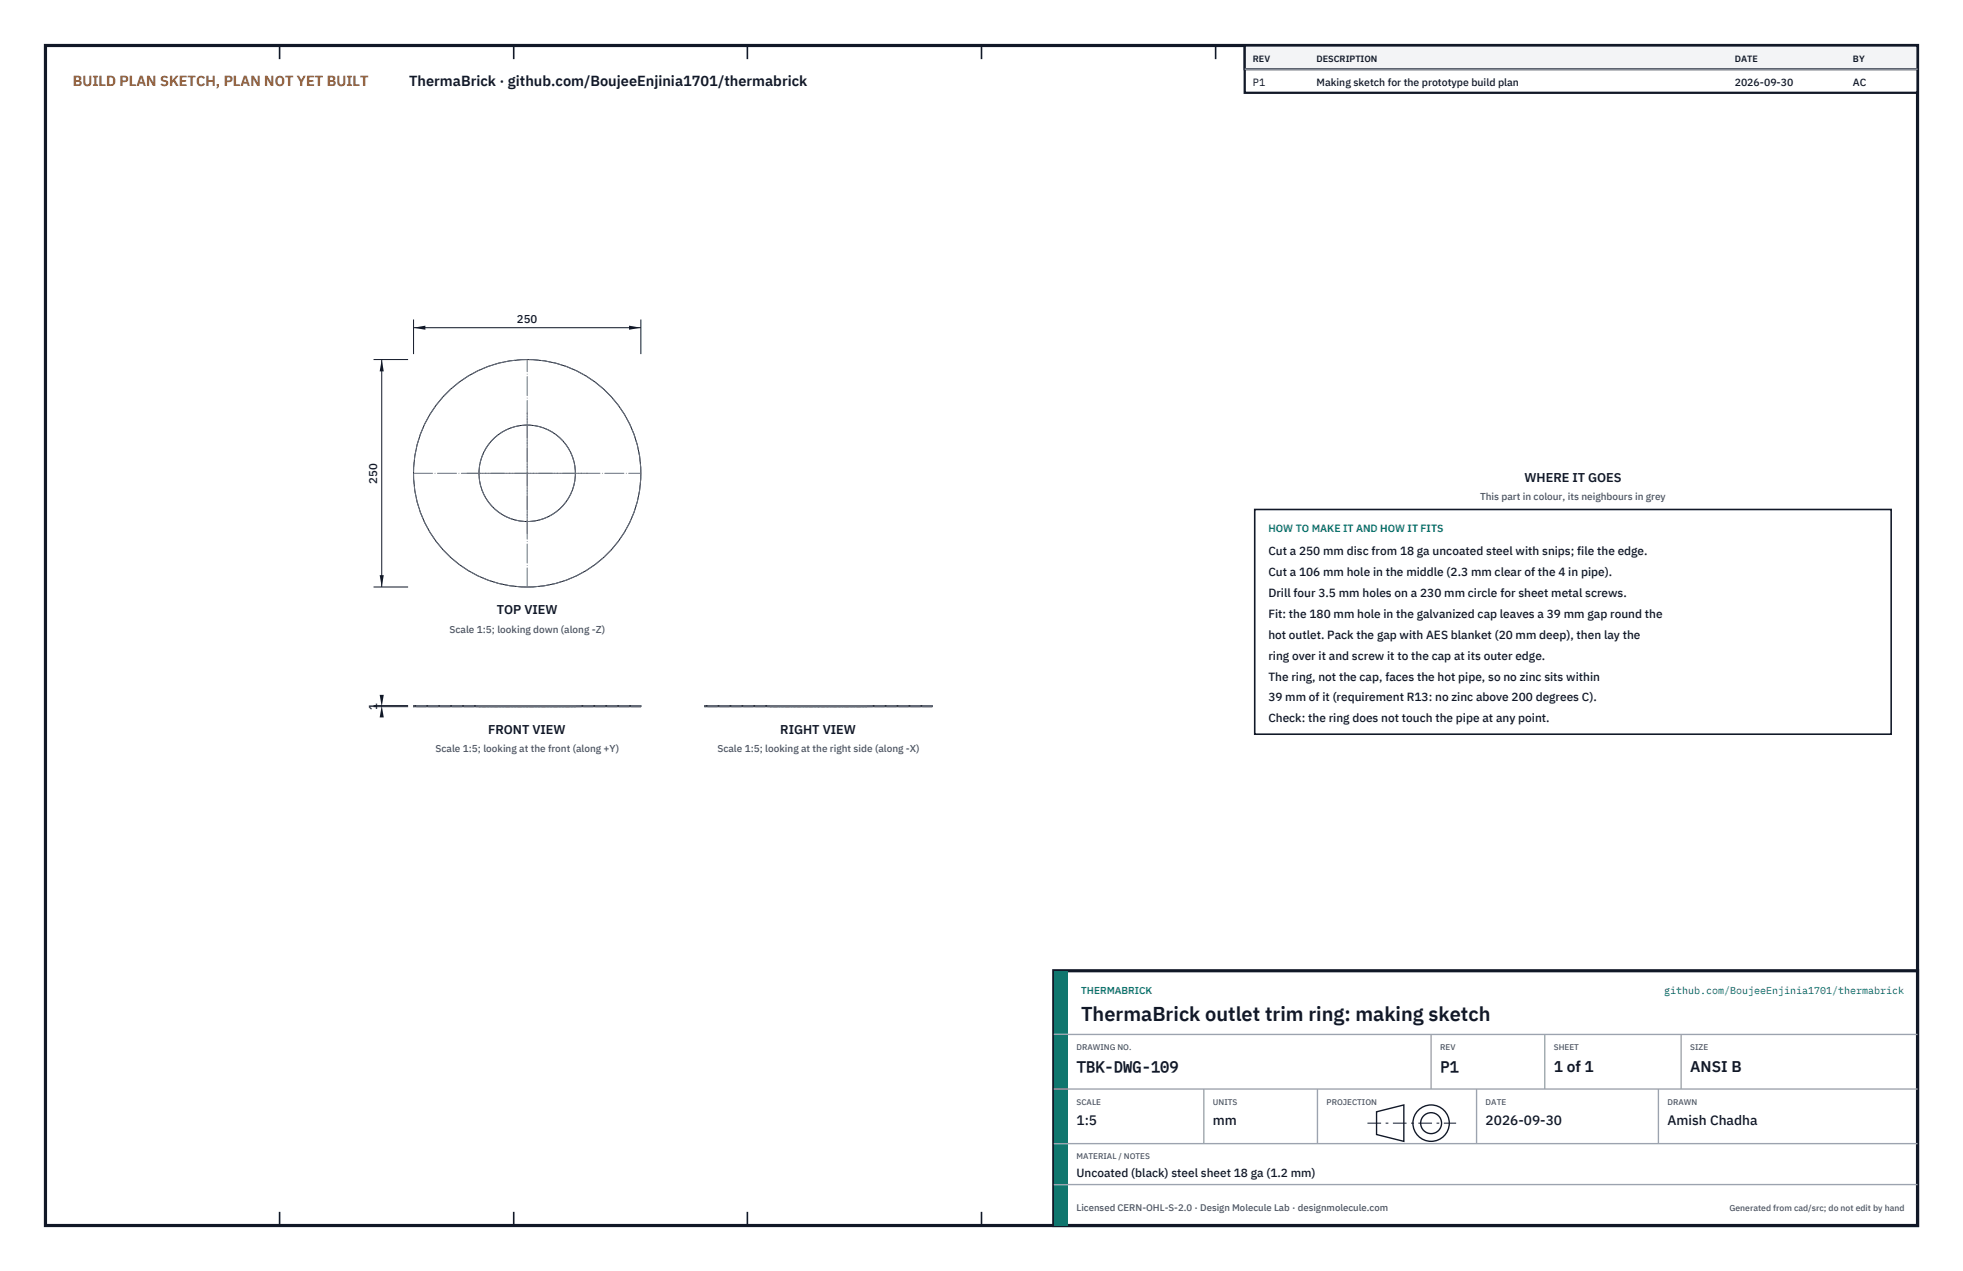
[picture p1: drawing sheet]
<svg xmlns="http://www.w3.org/2000/svg" width="432mm" height="279mm" viewBox="0 0 432 279" stroke-linecap="round" stroke-linejoin="round" font-family="sans-serif">
<defs><g id="words">
<text font-size="4.4" fill="#111827" x="237.8" y="224.4">ThermaBrick outlet trim ring: making sketch</text>
<g font-size="3.4" fill="#111827">
<text x="236.8" y="235.6">TBK-DWG-109</text>
<text x="316.8" y="235.6">P1</text>
<text x="341.8" y="235.6">1 of 1</text>
<text x="371.8" y="235.6">ANSI B</text>
</g>
<text font-size="3.2" fill="#b45309" x="16" y="19">BUILD PLAN SKETCH, PLAN NOT YET BUILT</text>
<text font-size="3.2" fill="#111827" x="90" y="19">ThermaBrick · github.com/BoujeeEnjinia1701/thermabrick</text>
<g font-size="3" fill="#111827">
<text x="236.8" y="247.2">1:5</text>
<text x="266.8" y="247.2">mm</text>
<text x="326.8" y="247.2">2026-09-30</text>
<text x="366.8" y="247.2">Amish Chadha</text>
</g>
<g font-size="2.8" fill="#111827">
<text x="335.3" y="106">WHERE IT GOES</text>
<text x="109.3" y="135.1">TOP VIEW</text>
<text x="107.4" y="161.4">FRONT VIEW</text>
<text x="171.6" y="161.4">RIGHT VIEW</text>
</g>
<g font-size="2.6" fill="#111827">
<text x="279" y="122">Cut a 250 mm disc from 18 ga uncoated steel with snips; file the edge.</text>
<text x="279" y="126.6">Cut a 106 mm hole in the middle (2.3 mm clear of the 4 in pipe).</text>
<text x="279" y="131.2">Drill four 3.5 mm holes on a 230 mm circle for sheet metal screws.</text>
<text x="279" y="135.8">Fit: the 180 mm hole in the galvanized cap leaves a 39 mm gap round the</text>
<text x="279" y="140.4">hot outlet. Pack the gap with AES blanket (20 mm deep), then lay the</text>
<text x="279" y="145">ring over it and screw it to the cap at its outer edge.</text>
<text x="279" y="149.6">The ring, not the cap, faces the hot pipe, so no zinc sits within</text>
<text x="279" y="154.2">39 mm of it (requirement R13: no zinc above 200 degrees C).</text>
<text x="279" y="158.8">Check: the ring does not touch the pipe at any point.</text>
<text x="236.8" y="258.8">Uncoated (black) steel sheet 18 ga (1.2 mm)</text>
</g>
<g font-size="2.5" fill="#111827">
<text x="113.7" y="71">250</text>
<text x="83" y="106.3" transform="rotate(-90 83 106.3)">250</text>
<text x="83" y="156" transform="rotate(-90 83 156)">1</text>
</g>
<g font-size="2.3" fill="#111827">
<text x="275.6" y="18.8">P1</text>
<text x="289.6" y="18.8">Making sketch for the prototype build plan</text>
<text x="381.6" y="18.8">2026-09-30</text>
<text x="407.6" y="18.8">AC</text>
</g>
<text font-size="2.3" fill="#0f766e" x="279" y="117">HOW TO MAKE IT AND HOW IT FITS</text>
<g font-size="2.2" fill="#4b5563">
<text x="325.6" y="110">This part in colour, its neighbours in grey</text>
<text x="98.9" y="139.1">Scale 1:5; looking down (along -Z)</text>
<text x="95.8" y="165.4">Scale 1:5; looking at the front (along +Y)</text>
<text x="157.8" y="165.4">Scale 1:5; looking at the right side (along -X)</text>
</g>
<g font-size="2.2" fill="#0f766e">
<text x="237.8" y="218.4">THERMABRICK</text>
<text x="366.1" y="218.4">github.com/BoujeeEnjinia1701/thermabrick</text>
</g>
<text font-size="2.1" fill="#4b5563" x="236.8" y="266.2">Licensed CERN-OHL-S-2.0 · Design Molecule Lab · designmolecule.com</text>
<g font-size="2" fill="#111827">
<text x="275.6" y="13.6">REV</text>
<text x="289.6" y="13.6">DESCRIPTION</text>
<text x="381.6" y="13.6">DATE</text>
<text x="407.6" y="13.6">BY</text>
</g>
<text font-size="1.9" fill="#4b5563" x="380.4" y="266.2">Generated from cad/src; do not edit by hand</text>
<g font-size="1.8" fill="#4b5563">
<text x="236.8" y="230.8">DRAWING NO.</text>
<text x="316.8" y="230.8">REV</text>
<text x="341.8" y="230.8">SHEET</text>
<text x="371.8" y="230.8">SIZE</text>
<text x="236.8" y="242.8">SCALE</text>
<text x="266.8" y="242.8">UNITS</text>
<text x="291.8" y="242.8">PROJECTION</text>
<text x="326.8" y="242.8">DATE</text>
<text x="366.8" y="242.8">DRAWN</text>
<text x="236.8" y="254.8">MATERIAL / NOTES</text>
</g>
</g></defs>
<path d="M10 10h411.8v259.4h-411.8z" fill="none" stroke="#111827" stroke-width=".7" stroke-linecap="butt"/>
<g fill="none" stroke="#111827" stroke-width=".35">
<path d="M61.5 10v3M113 10v3M164.4 10v3M215.9 10v3M267.4 10v3M318.9 10v3M370.3 10v3M61.5 266.4v3M113 266.4v3M164.4 266.4v3M215.9 266.4v3M267.4 266.4v3"/>
<path d="M318.9 266.4v3M370.3 266.4v3"/>
</g>
<g fill="none" stroke="#111727" stroke-width=".22">
<path d="M91 155.1h50v.3h-50zM155 155.1h50v.3h-50z"/>
<circle cx="116" cy="104" r="25"/>
<circle cx="116" cy="104" r="10.6"/>
</g>
<g fill="none" stroke="#6a7180" stroke-width=".22" stroke-dasharray="2.1 .5">
<path d="M105.4 155.1h21.2M105.4 155.4h21.2M105.4 155.4v-.3M126.6 155.1h-21.2M126.6 155.4h-21.2M126.6 155.4v-.3M141 155.1h-50M141 155.4h-50M169.4 155.1h10.6M169.4 155.4h10.6M169.4 155.4v-.3M180 155.1h10.6"/>
<path d="M180 155.4h10.6M190.6 155.1h-21.2M190.6 155.4h-21.2M190.6 155.4v-.3M205 155.1h-50M205 155.4h-50"/>
<circle cx="116" cy="104" r="25"/>
<circle cx="116" cy="104" r="10.6"/>
</g>
<path d="M91 104h50M102.7 104h26.5M116 117.3v-26.5M116 129v-50M116 155.4v-.3M180 155.4v-.3" fill="none" stroke="#6a7180" stroke-width=".22" stroke-dasharray="4.2 .5 0 .5"/>
<path d="M91 70.2v7.6M91 72h50M141 70.2v7.6" fill="none" stroke="#111827" stroke-width=".22"/>
<path d="M91 72l2.6-.4v.9zM138.4 71.6v.9l2.6-.5z" fill="#111827"/>
<path d="M82.2 79h7.6M84 79v50M82.2 129h7.6" fill="none" stroke="#111827" stroke-width=".22"/>
<path d="M84 79l-.5 2.6h.9zM83.5 126.4h.9l-.4 2.6z" fill="#111827"/>
<path d="M82.2 155.1h7.6M82.2 155.4h7.6M84 155.1v.3" fill="none" stroke="#111827" stroke-width=".22"/>
<path d="M84 155.1l-.5 2.6h.9zM83.5 152.7h.9l-.4 2.7z" fill="#111827"/>
<path d="M276 112h140v49.4h-140z" fill="#fff" stroke="#111827" stroke-width=".35"/>
<path d="M273.8 10h148v10.4h-148z" fill="#fff" stroke="#111827" stroke-width=".5"/>
<path d="M273.8 10h148v5.2h-148z" fill="#f3f4f6" stroke="#111827" stroke-width=".5"/>
<path d="M273.8 15.2h148" fill="none" stroke="#9ca3af" stroke-width=".3"/>
<path d="M231.8 213.4h190v56h-190z" fill="#fff" stroke="#111827" stroke-width=".7" stroke-linecap="butt"/>
<path d="M231.8 213.4h3v56h-3z" fill="#0f766e"/>
<path d="M231.8 227.4h190M231.8 239.4h190M264.8 239.4v12M289.8 239.4v12M314.8 227.4v12M324.8 239.4v12M339.8 227.4v12M364.8 239.4v12M369.8 227.4v12M231.8 251.4h190M231.8 260.4h190" fill="none" stroke="#9ca3af" stroke-width=".3"/>
<g fill="none" stroke="#111827" stroke-width=".3">
<path d="M302.8 244.4l6-1.5v8l-6-1.5z"/>
<circle cx="314.8" cy="246.9" r="4"/>
<circle cx="314.8" cy="246.9" r="2.3"/>
</g>
<path d="M300.8 246.9h19.5" fill="none" stroke="#111827" stroke-width=".22" stroke-dasharray="3 1 .6 1" stroke-linecap="butt"/>
<use href="#words"/>
</svg>
